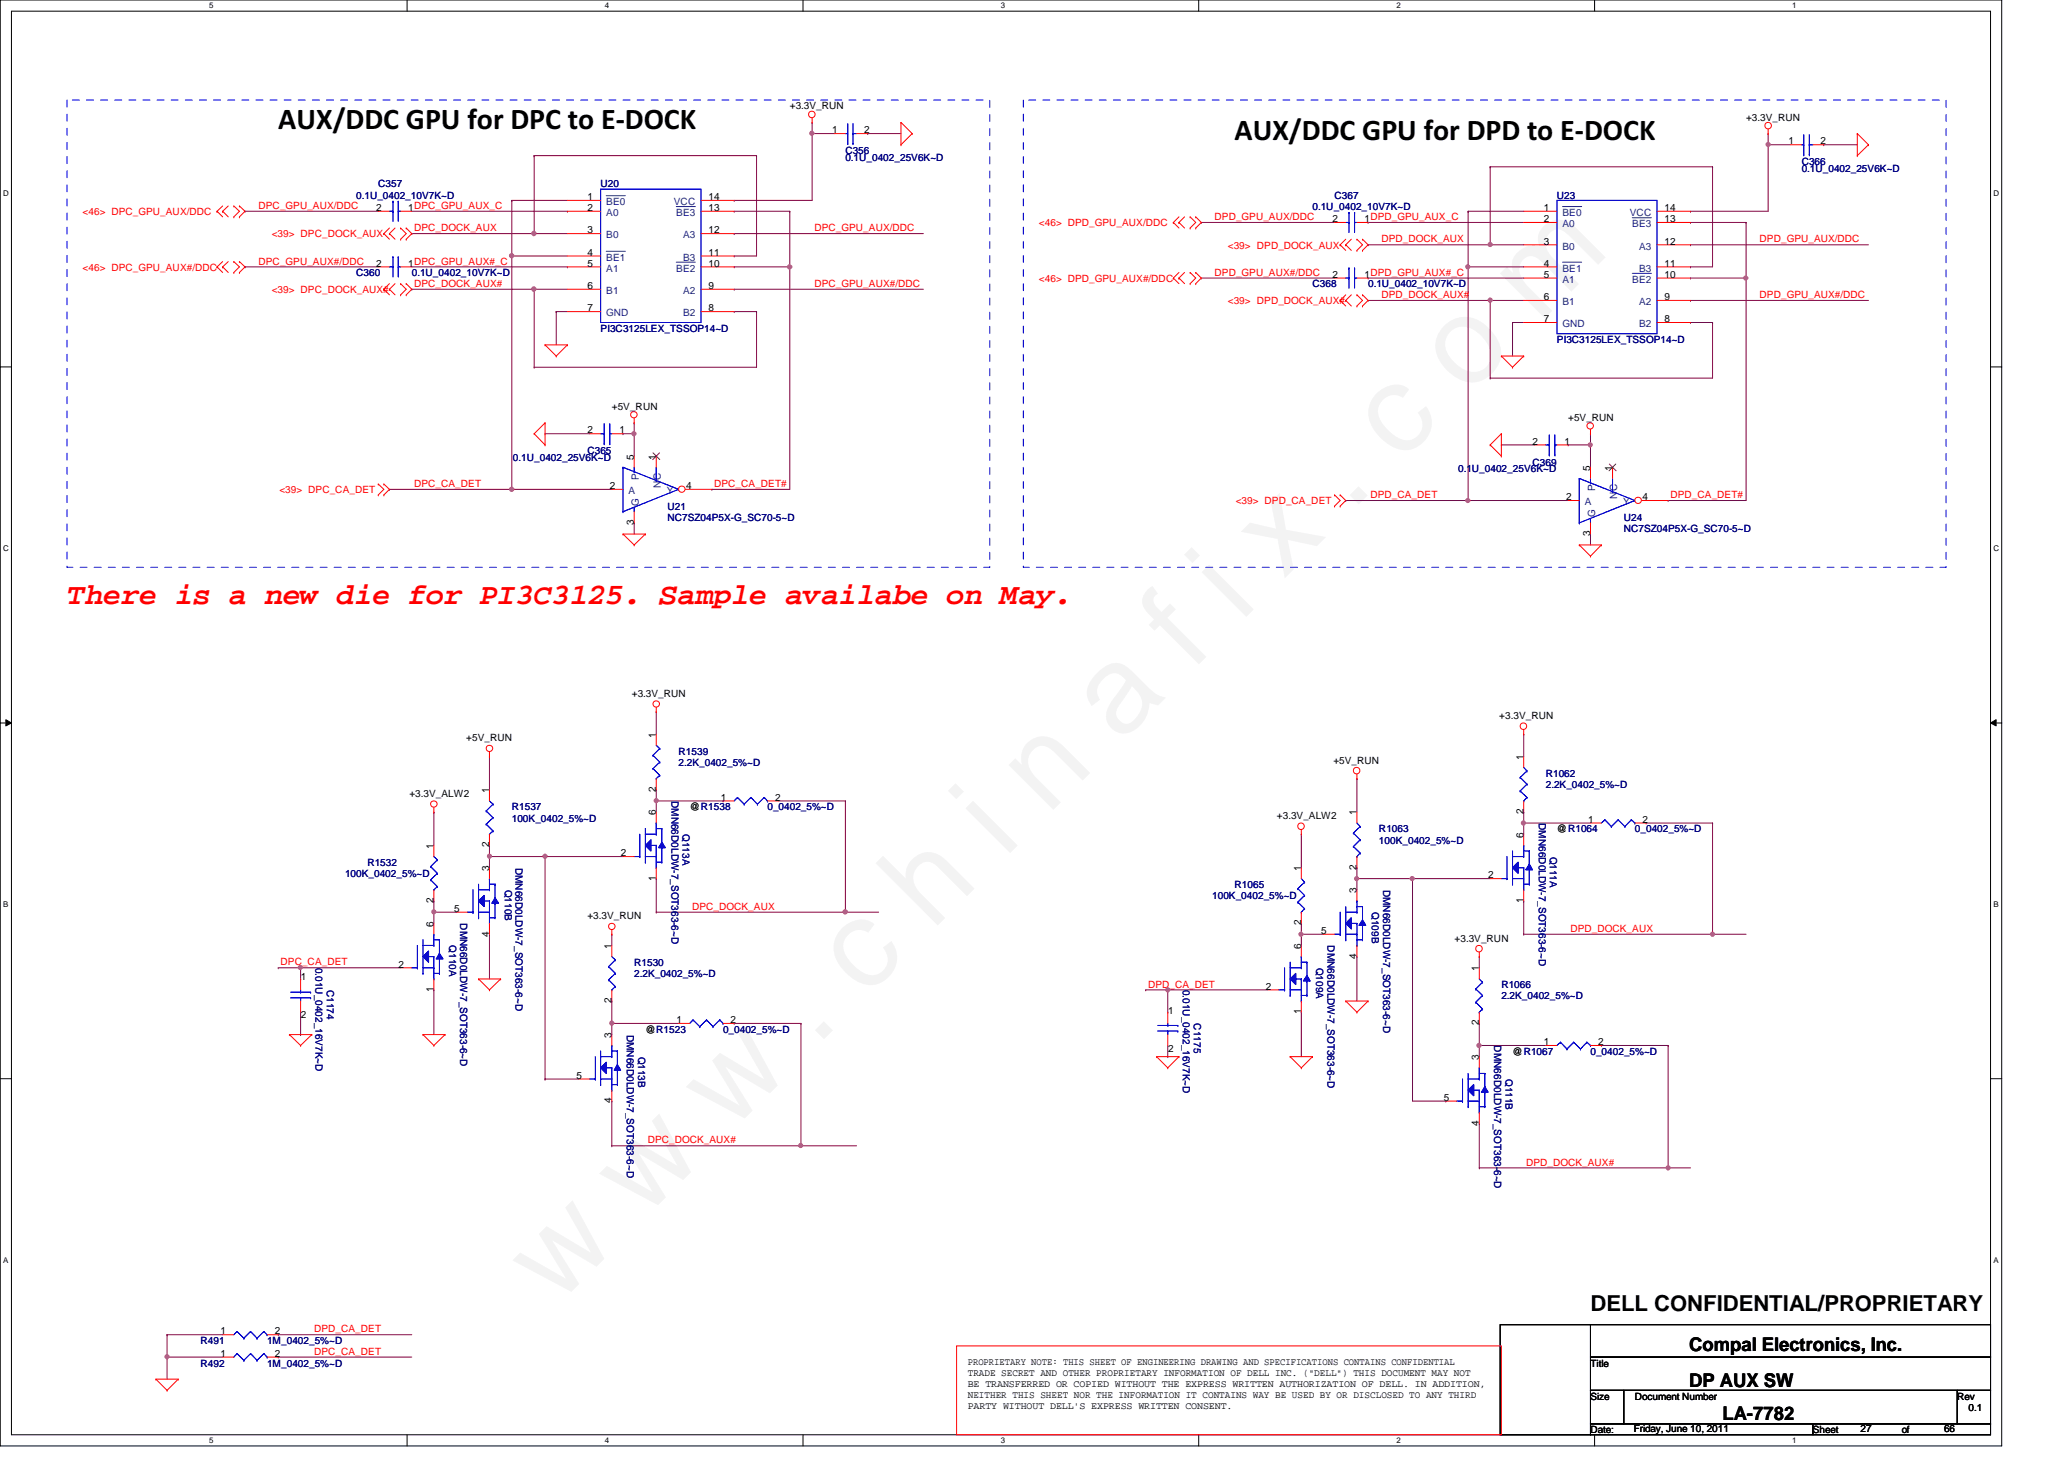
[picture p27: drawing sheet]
<svg xmlns="http://www.w3.org/2000/svg" width="297mm" height="210mm" viewBox="0 0 297 210" stroke-linecap="round" stroke-linejoin="round" font-family="sans-serif">
<defs><g id="words">
<text font-size="17.6" fill="#f0f" x="80.1" y="188" transform="rotate(-45 80.1 188)">w w w . c h i n a f i x . c o m</text>
<g font-size="4.3">
<text x="40" y="18.5">AUX/DDC GPU for DPC to E-DOCK</text>
<text x="177.7" y="20.1">AUX/DDC GPU for DPD to E-DOCK</text>
</g>
<text font-size="4.3" fill="#f00" x="9.6" y="86.9">There is a new die for PI3C3125. Sample availabe on May.</text>
<text font-size="3.2" x="228.9" y="188.6">DELL CONFIDENTIAL/PROPRIETARY</text>
<g font-size="2.7">
<text x="243.1" y="194.4">Compal Electronics, Inc.</text>
<text x="243.1" y="199.5">DP AUX SW</text>
<text x="247.9" y="204.3">LA-7782</text>
</g>
<g font-size="1.4">
<text x="113.7" y="15.7">+3.3V_RUN</text>
<text x="251.3" y="17.4">+3.3V_RUN</text>
<text x="119.8" y="19.2">1</text>
<text x="124.4" y="19.2">2</text>
<text x="257.4" y="20.8">1</text>
<text x="262" y="20.8">2</text>
<text x="84.5" y="28.8">1</text>
<text x="102" y="28.8">14</text>
<text x="54.1" y="30.4">2</text>
<text x="58.8" y="30.4">1DPC_GPU_AUX_C</text>
<text x="84.5" y="30.4">2</text>
<text x="84.5" y="33.6">3</text>
<text x="102" y="30.4">13</text>
<text x="102" y="33.6">12</text>
<text x="191.8" y="32">2</text>
<text x="196.4" y="32">1DPD_GPU_AUX_C</text>
<text x="222.2" y="30.4">1</text>
<text x="222.2" y="32">2</text>
<text x="222.2" y="35.2">3</text>
<text x="239.6" y="32">13</text>
<text x="239.6" y="35.2">12</text>
<text x="239.6" y="30.4">14</text>
<text x="54.1" y="38.4">2</text>
<text x="58.8" y="38.4">1DPC_GPU_AUX#_C</text>
<text x="84.5" y="36.8">4</text>
<text x="84.5" y="41.6">6</text>
<text x="84.5" y="38.4">5</text>
<text x="102" y="38.4">10</text>
<text x="102" y="36.8">11</text>
<text x="102" y="41.6">9</text>
<text x="191.8" y="40">2</text>
<text x="196.4" y="40">1DPD_GPU_AUX#_C</text>
<text x="222.2" y="38.4">4</text>
<text x="222.2" y="40">5</text>
<text x="239.6" y="40">10</text>
<text x="239.6" y="38.4">11</text>
<text x="84.5" y="44.8">7</text>
<text x="102" y="44.8">8</text>
<text x="222.2" y="43.2">6</text>
<text x="222.2" y="46.4">7</text>
<text x="239.6" y="43.2">9</text>
<text x="239.6" y="46.4">8</text>
<text x="88.1" y="59">+5V_RUN</text>
<text x="84.5" y="62.4">2</text>
<text x="89.2" y="62.4">1</text>
<text x="220.6" y="64">2</text>
<text x="225.2" y="64">1</text>
<text x="225.7" y="60.6">+5V_RUN</text>
<text x="87.8" y="70.4">2</text>
<text x="91.2" y="66.1" transform="rotate(-90 91.2 66.1)">5</text>
<text x="94.4" y="66.1" transform="rotate(-90 94.4 66.1)">1</text>
<text x="98.8" y="70.4">4</text>
<text x="225.4" y="72">2</text>
<text x="228.9" y="67.7" transform="rotate(-90 228.9 67.7)">5</text>
<text x="232" y="67.7" transform="rotate(-90 232 67.7)">1</text>
<text x="236.4" y="72">4</text>
<text x="91.2" y="75.5" transform="rotate(-90 91.2 75.5)">3</text>
<text x="228.9" y="77.1" transform="rotate(-90 228.9 77.1)">3</text>
<text x="90.9" y="100.2">+3.3V_RUN</text>
<text x="67.1" y="106.6">+5V_RUN</text>
<text x="94.4" y="106.1" transform="rotate(-90 94.4 106.1)">1</text>
<text x="215.8" y="103.5">+3.3V_RUN</text>
<text x="94.4" y="113.9" transform="rotate(-90 94.4 113.9)">2</text>
<text x="191.9" y="109.9">+5V_RUN</text>
<text x="219.2" y="109.3" transform="rotate(-90 219.2 109.3)">1</text>
<text x="58.9" y="114.6">+3.3V_ALW2</text>
<text x="70.4" y="114.1" transform="rotate(-90 70.4 114.1)">1</text>
<text x="94.4" y="117.3" transform="rotate(-90 94.4 117.3)">6</text>
<text x="99.3" y="116.6">@R1538</text>
<text x="103.8" y="115.2">1</text>
<text x="111.5" y="115.2">2</text>
<text x="183.8" y="117.9">+3.3V_ALW2</text>
<text x="195.2" y="117.3" transform="rotate(-90 195.2 117.3)">1</text>
<text x="219.2" y="117.1" transform="rotate(-90 219.2 117.1)">2</text>
<text x="224.1" y="119.8">@R1064</text>
<text x="228.6" y="118.4">1</text>
<text x="236.4" y="118.4">2</text>
<text x="62.4" y="122.1" transform="rotate(-90 62.4 122.1)">1</text>
<text x="70.4" y="125.3" transform="rotate(-90 70.4 125.3)">3</text>
<text x="70.4" y="121.9" transform="rotate(-90 70.4 121.9)">2</text>
<text x="89.4" y="123.2">2</text>
<text x="187.2" y="125.3" transform="rotate(-90 187.2 125.3)">1</text>
<text x="195.2" y="125.1" transform="rotate(-90 195.2 125.1)">2</text>
<text x="219.2" y="120.5" transform="rotate(-90 219.2 120.5)">6</text>
<text x="62.4" y="129.9" transform="rotate(-90 62.4 129.9)">2</text>
<text x="65.4" y="131.2">5</text>
<text x="94.4" y="126.7" transform="rotate(-90 94.4 126.7)">1</text>
<text x="195.2" y="128.5" transform="rotate(-90 195.2 128.5)">3</text>
<text x="214.2" y="126.4">2</text>
<text x="219.2" y="129.9" transform="rotate(-90 219.2 129.9)">1</text>
<text x="62.4" y="133.3" transform="rotate(-90 62.4 133.3)">6</text>
<text x="70.4" y="134.7" transform="rotate(-90 70.4 134.7)">4</text>
<text x="84.5" y="132.2">+3.3V_RUN</text>
<text x="88" y="136.5" transform="rotate(-90 88 136.5)">1</text>
<text x="187.2" y="136.5" transform="rotate(-90 187.2 136.5)">6</text>
<text x="187.2" y="133.1" transform="rotate(-90 187.2 133.1)">2</text>
<text x="190.2" y="134.4">5</text>
<text x="195.2" y="137.9" transform="rotate(-90 195.2 137.9)">4</text>
<text x="209.3" y="135.5">+3.3V_RUN</text>
<text x="43.3" y="141">1</text>
<text x="57.4" y="139.2">2</text>
<text x="62.4" y="142.7" transform="rotate(-90 62.4 142.7)">1</text>
<text x="182.2" y="142.4">2</text>
<text x="212.8" y="139.7" transform="rotate(-90 212.8 139.7)">1</text>
<text x="43.3" y="146.5">2</text>
<text x="88" y="149.3" transform="rotate(-90 88 149.3)">3</text>
<text x="88" y="144.3" transform="rotate(-90 88 144.3)">2</text>
<text x="92.9" y="148.6">@R1523</text>
<text x="97.4" y="147.2">1</text>
<text x="105.2" y="147.2">2</text>
<text x="168.1" y="145.8">1</text>
<text x="187.2" y="145.9" transform="rotate(-90 187.2 145.9)">1</text>
<text x="212.8" y="147.5" transform="rotate(-90 212.8 147.5)">2</text>
<text x="83" y="155.2">5</text>
<text x="168.1" y="151.3">2</text>
<text x="212.8" y="152.5" transform="rotate(-90 212.8 152.5)">3</text>
<text x="217.7" y="151.8">@R1067</text>
<text x="222.2" y="150.4">1</text>
<text x="230" y="150.4">2</text>
<text x="88" y="158.8" transform="rotate(-90 88 158.8)">4</text>
<text x="207.8" y="158.4">5</text>
<text x="212.8" y="161.9" transform="rotate(-90 212.8 161.9)">4</text>
<text x="31.7" y="192">1</text>
<text x="39.5" y="192">2</text>
<text x="31.7" y="195.2">1</text>
<text x="39.5" y="195.2">2</text>
<text x="139.3" y="196.4">PROPRIETARY NOTE: THIS SHEET OF ENGINEERING DRAWING AND SPECIFICATIONS CONTAINS CONFIDENTIAL</text>
<text x="139.3" y="198">TRADE SECRET AND OTHER PROPRIETARY INFORMATION OF DELL INC. (&quot;DELL&quot;) THIS DOCUMENT MAY NOT</text>
<text x="228.9" y="196.6">Title</text>
<text x="139.3" y="201.1">NEITHER THIS SHEET NOR THE INFORMATION IT CONTAINS WAY BE USED BY OR DISCLOSED TO ANY THIRD</text>
<text x="139.3" y="199.6">BE TRANSFERRED OR COPIED WITHOUT THE EXPRESS WRITTEN AUTHORIZATION OF DELL. IN ADDITION,</text>
<text x="139.3" y="202.7">PARTY WITHOUT DELL'S EXPRESS WRITTEN CONSENT.</text>
<text x="228.9" y="201.4">Size</text>
<text x="235.3" y="201.4">Document Number</text>
<text x="281.7" y="201.4">Rev</text>
<text x="283.3" y="203">0.1</text>
<text x="228.9" y="206.2">Date:</text>
<text x="235.1" y="206">Friday, June 10, 2011</text>
<text x="260.9" y="206.2">Sheet</text>
<text x="267.8" y="206">27</text>
<text x="273.7" y="206.2">of</text>
<text x="279.8" y="206">66</text>
</g>
<g font-size="1.4" fill="#000080">
<text x="121.7" y="22.2">C356</text>
<text x="121.7" y="23.1">0.1U_0402_25V6K~D</text>
<text x="259.3" y="23.7">C366</text>
<text x="51.3" y="28.6">0.1U_0402_10V7K~D</text>
<text x="54.4" y="27">C357</text>
<text x="86.4" y="27">U20</text>
<text x="192.1" y="28.6">C367</text>
<text x="224.1" y="28.6">U23</text>
<text x="259.3" y="24.7">0.1U_0402_25V6K~D</text>
<text x="188.9" y="30.2">0.1U_0402_10V7K~D</text>
<text x="51.3" y="39.8">C360</text>
<text x="59.3" y="39.8">0.1U_0402_10V7K~D</text>
<text x="188.9" y="41.4">C368</text>
<text x="196.9" y="41.4">0.1U_0402_10V7K~D</text>
<text x="86.4" y="47.8">PI3C3125LEX_TSSOP14~D</text>
<text x="224.1" y="49.4">PI3C3125LEX_TSSOP14~D</text>
<text x="84.5" y="65.4">C365</text>
<text x="73.8" y="66.3">0.1U_0402_25V6K~D</text>
<text x="209.8" y="67.9">0.1U_0402_25V6K~D</text>
<text x="220.6" y="67">C369</text>
<text x="96.1" y="73.4">U21</text>
<text x="96.1" y="75">NC7SZ04P5X-G_SC70-5~D</text>
<text x="233.7" y="75">U24</text>
<text x="233.7" y="76.6">NC7SZ04P5X-G_SC70-5~D</text>
<text x="97.7" y="108.6">R1539</text>
<text x="97.7" y="110.2">2.2K_0402_5%~D</text>
<text x="222.5" y="111.8">R1062</text>
<text x="222.5" y="113.4">2.2K_0402_5%~D</text>
<text x="73.7" y="116.6">R1537</text>
<text x="73.7" y="118.2">100K_0402_5%~D</text>
<text x="96.6" y="115.2" transform="rotate(90 96.6 115.2)">DMN66D0LDW-7_SOT363-6~D</text>
<text x="110.4" y="116.6">0_0402_5%~D</text>
<text x="198.5" y="119.8">R1063</text>
<text x="221.4" y="118.4" transform="rotate(90 221.4 118.4)">DMN66D0LDW-7_SOT363-6~D</text>
<text x="235.3" y="119.8">0_0402_5%~D</text>
<text x="52.9" y="124.6">R1532</text>
<text x="74.2" y="124.8" transform="rotate(90 74.2 124.8)">DMN66D0LDW-7_SOT363-6~D</text>
<text x="98.2" y="120" transform="rotate(90 98.2 120)">Q113A</text>
<text x="198.5" y="121.4">100K_0402_5%~D</text>
<text x="223.1" y="123.2" transform="rotate(90 223.1 123.2)">Q111A</text>
<text x="49.7" y="126.2">100K_0402_5%~D</text>
<text x="72.6" y="128" transform="rotate(90 72.6 128)">Q110B</text>
<text x="174.5" y="129.4">100K_0402_5%~D</text>
<text x="177.7" y="127.8">R1065</text>
<text x="197.4" y="131.2" transform="rotate(90 197.4 131.2)">Q109B</text>
<text x="199" y="128" transform="rotate(90 199 128)">DMN66D0LDW-7_SOT363-6~D</text>
<text x="64.6" y="136" transform="rotate(90 64.6 136)">Q110A</text>
<text x="66.2" y="132.8" transform="rotate(90 66.2 132.8)">DMN66D0LDW-7_SOT363-6~D</text>
<text x="191" y="136" transform="rotate(90 191 136)">DMN66D0LDW-7_SOT363-6~D</text>
<text x="45.4" y="139.2" transform="rotate(90 45.4 139.2)">0.01U_0402_16V7K~D</text>
<text x="47" y="142.4" transform="rotate(90 47 142.4)">C1174</text>
<text x="91.3" y="139">R1530</text>
<text x="91.3" y="140.6">2.2K_0402_5%~D</text>
<text x="170.2" y="142.4" transform="rotate(90 170.2 142.4)">0.01U_0402_16V7K~D</text>
<text x="189.4" y="139.2" transform="rotate(90 189.4 139.2)">Q109A</text>
<text x="216.1" y="142.2">R1066</text>
<text x="216.1" y="143.8">2.2K_0402_5%~D</text>
<text x="90.2" y="148.8" transform="rotate(90 90.2 148.8)">DMN66D0LDW-7_SOT363-6~D</text>
<text x="104.1" y="148.6">0_0402_5%~D</text>
<text x="171.8" y="147.2" transform="rotate(90 171.8 147.2)">C1175</text>
<text x="91.8" y="152" transform="rotate(90 91.8 152)">Q113B</text>
<text x="215.1" y="150.4" transform="rotate(90 215.1 150.4)">DMN66D0LDW-7_SOT363-6~D</text>
<text x="216.7" y="155.2" transform="rotate(90 216.7 155.2)">Q111B</text>
<text x="228.9" y="151.8">0_0402_5%~D</text>
<text x="28.9" y="196.6">R492</text>
<text x="28.9" y="193.4">R491</text>
<text x="38.4" y="196.6">1M_0402_5%~D</text>
<text x="38.4" y="193.4">1M_0402_5%~D</text>
</g>
<g font-size="1.4" fill="#004080">
<text x="87.2" y="29.5">BE0</text>
<text x="97" y="29.5">VCC</text>
<text x="87.2" y="31.1">A0</text>
<text x="87.2" y="34.3">B0</text>
<text x="97.3" y="31.1">BE3</text>
<text x="98.3" y="34.3">A3</text>
<text x="224.9" y="32.7">A0</text>
<text x="224.9" y="35.9">B0</text>
<text x="224.9" y="31.1">BE0</text>
<text x="234.6" y="31.1">VCC</text>
<text x="234.9" y="32.7">BE3</text>
<text x="235.9" y="35.9">A3</text>
<text x="87.2" y="37.5">BE1</text>
<text x="87.2" y="39.1">A1</text>
<text x="97.3" y="39.1">BE2</text>
<text x="98.3" y="37.5">B3</text>
<text x="224.9" y="39.1">BE1</text>
<text x="224.9" y="40.7">A1</text>
<text x="234.9" y="40.7">BE2</text>
<text x="235.9" y="39.1">B3</text>
<text x="87.2" y="42.3">B1</text>
<text x="87.2" y="45.5">GND</text>
<text x="98.3" y="42.3">A2</text>
<text x="98.3" y="45.5">B2</text>
<text x="224.9" y="43.9">B1</text>
<text x="224.9" y="47.1">GND</text>
<text x="235.9" y="43.9">A2</text>
<text x="235.9" y="47.1">B2</text>
<text x="90.5" y="71.1">A</text>
<text x="91.9" y="69" transform="rotate(-90 91.9 69)">P</text>
<text x="95.1" y="70.1" transform="rotate(-90 95.1 70.1)">NC</text>
<text x="96" y="71.1">Y</text>
<text x="229.6" y="70.6" transform="rotate(-90 229.6 70.6)">P</text>
<text x="232.7" y="71.8" transform="rotate(-90 232.7 71.8)">NC</text>
<text x="91.9" y="72.8" transform="rotate(-90 91.9 72.8)">G</text>
<text x="228.1" y="72.7">A</text>
<text x="229.6" y="74.4" transform="rotate(-90 229.6 74.4)">G</text>
<text x="233.6" y="72.7">Y</text>
</g>
<g font-size="1.4" fill="#f00">
<text x="11.9" y="31">&lt;46&gt; DPC_GPU_AUX/DDC</text>
<text x="37.2" y="30.1">DPC_GPU_AUX/DDC</text>
<text x="39.1" y="34.2">&lt;39&gt; DPC_DOCK_AUX</text>
<text x="59.6" y="33.3">DPC_DOCK_AUX</text>
<text x="117.2" y="33.3">DPC_GPU_AUX/DDC</text>
<text x="149.5" y="32.6">&lt;46&gt; DPD_GPU_AUX/DDC</text>
<text x="174.8" y="31.7">DPD_GPU_AUX/DDC</text>
<text x="176.7" y="35.8">&lt;39&gt; DPD_DOCK_AUX</text>
<text x="198.8" y="34.9">DPD_DOCK_AUX</text>
<text x="253.2" y="34.9">DPD_GPU_AUX/DDC</text>
<text x="11.9" y="39">&lt;46&gt; DPC_GPU_AUX#/DDC</text>
<text x="37.2" y="38.1">DPC_GPU_AUX#/DDC</text>
<text x="59.6" y="41.3">DPC_DOCK_AUX#</text>
<text x="117.2" y="41.3">DPC_GPU_AUX#/DDC</text>
<text x="149.5" y="40.6">&lt;46&gt; DPD_GPU_AUX#/DDC</text>
<text x="174.8" y="39.7">DPD_GPU_AUX#/DDC</text>
<text x="39.1" y="42.2">&lt;39&gt; DPC_DOCK_AUX#</text>
<text x="176.7" y="43.8">&lt;39&gt; DPD_DOCK_AUX#</text>
<text x="198.8" y="42.9">DPD_DOCK_AUX#</text>
<text x="253.2" y="42.9">DPD_GPU_AUX#/DDC</text>
<text x="40.2" y="71">&lt;39&gt; DPC_CA_DET</text>
<text x="59.6" y="70.1">DPC_CA_DET</text>
<text x="102.8" y="70.1">DPC_CA_DET#</text>
<text x="197.2" y="71.7">DPD_CA_DET</text>
<text x="240.4" y="71.7">DPD_CA_DET#</text>
<text x="177.8" y="72.6">&lt;39&gt; DPD_CA_DET</text>
<text x="99.6" y="130.9">DPC_DOCK_AUX</text>
<text x="226" y="134.1">DPD_DOCK_AUX</text>
<text x="40.4" y="138.9">DPC_CA_DET</text>
<text x="165.2" y="142.1">DPD_CA_DET</text>
<text x="93.2" y="164.5">DPC_DOCK_AUX#</text>
<text x="219.6" y="167.7">DPD_DOCK_AUX#</text>
<text x="45.2" y="191.7">DPD_CA_DET</text>
<text x="45.2" y="194.9">DPC_CA_DET</text>
</g>
<g font-size="1.1">
<text x="30.1" y="1.1">5</text>
<text x="87" y="1.1">4</text>
<text x="144" y="1.1">3</text>
<text x="201" y="1.1">2</text>
<text x="257.9" y="1.1">1</text>
<text x=".5" y="28.2">D</text>
<text x="286.9" y="28.2">D</text>
<text x=".5" y="79.3">C</text>
<text x="286.9" y="79.3">C</text>
<text x=".5" y="130.6">B</text>
<text x="286.9" y="130.6">B</text>
<text x=".5" y="181.7">A</text>
<text x="286.9" y="181.7">A</text>
<text x="30.1" y="207.6">5</text>
<text x="87" y="207.6">4</text>
<text x="144" y="207.6">3</text>
<text x="201" y="207.6">2</text>
<text x="257.9" y="207.6">1</text>
</g>
</g></defs>
<path d="M0 0h288.1v208h-288.1zM1.6 1.6h284.9v204.8h-284.9z" fill="none" stroke="#000" stroke-width=".14"/>
<g fill="#fff">
<path d="M30.1 .2h.6v1.2h-.6z"/>
<path d="M30.1 206.6h.6v1.2h-.6z"/>
</g>
<path d="M58.6 0v1.6M58.6 206.4v1.6" fill="none" stroke="#000" stroke-width=".14"/>
<g fill="#fff">
<path d="M87 .2h.6v1.2h-.6z"/>
<path d="M87 206.6h.6v1.2h-.6z"/>
</g>
<path d="M115.6 0v1.6M115.6 206.4v1.6" fill="none" stroke="#000" stroke-width=".14"/>
<g fill="#fff">
<path d="M144 .2h.6v1.2h-.6z"/>
<path d="M144 206.6h.6v1.2h-.6z"/>
</g>
<path d="M172.5 0v1.6M172.5 206.4v1.6" fill="none" stroke="#000" stroke-width=".14"/>
<g fill="#fff">
<path d="M201 .2h.5v1.2h-.5z"/>
<path d="M201 206.6h.5v1.2h-.5z"/>
</g>
<path d="M229.5 0v1.6M229.5 206.4v1.6" fill="none" stroke="#000" stroke-width=".14"/>
<g fill="#fff">
<path d="M257.9 .2h.6v1.2h-.6z"/>
<path d="M257.9 206.6h.6v1.2h-.6z"/>
<path d="M.5 27.2h.7v1.2h-.7z"/>
<path d="M286.9 27.2h.8v1.2h-.8z"/>
<path d="M.5 78.4h.7v1.1h-.7z"/>
<path d="M286.9 78.4h.8v1.1h-.8z"/>
</g>
<path d="M0 52.8h1.6M286.5 52.8h1.6" fill="none" stroke="#000" stroke-width=".14"/>
<g fill="#fff">
<path d="M.5 129.6h.7v1.2h-.7z"/>
<path d="M286.9 129.6h.7v1.2h-.7z"/>
</g>
<path d="M0 104h1.6M.8 103.5l.8 .5-.8 .4zM286.5 104l.8-.5v.9zM286.5 104h1.6" fill="none" stroke="#000" stroke-width=".14"/>
<path d="M.8 103.5l.8 .5-.8 .4zM286.5 104l.8-.5v.9z" fill="#000"/>
<g fill="#fff">
<path d="M.5 180.8h.7v1.1h-.7z"/>
<path d="M286.9 180.8h.7v1.1h-.7z"/>
</g>
<path d="M0 155.2h1.6M286.5 155.2h1.6" fill="none" stroke="#000" stroke-width=".14"/>
<g fill="none" stroke="#800040" stroke-width=".14">
<path d="M116.9 19.2h.1M116.9 17.6h.1M116.9 17.6v11.2M116.9 19.2h3.2M35.3 30.4h.1M35.3 38.4h.1M35.3 30.4h19.1M35.3 38.4h19.1M59.3 33.6h.1M59.3 30.4h22.4M59.3 38.4h22.4M73.7 36.8v33.6h-17.7"/>
<path d="M76.9 22.4h.1M76.9 22.4v11.2h-17.6M108.9 22.4h.1M108.9 22.4v14.4M113.7 38.4v32M59.3 41.6h.1M59.3 41.6h17.6M76.9 52.8h32M56 70.4h.1"/>
</g>
<circle cx="116.8" cy="19.2" r=".3" fill="#f0f"/>
<circle cx="116.8" cy="19.2" r=".3" fill="none" stroke="#f0f" stroke-width=".14"/>
<path d="M124.9 19.2h.1M124.9 19.2h4.8M76.9 22.4h.1M76.9 22.4h32M24 195.2h.1M24 195.2h8" fill="none" stroke="#800040" stroke-width=".14"/>
<circle cx="24" cy="195.2" r=".3" fill="#f0f"/>
<circle cx="24" cy="195.2" r=".3" fill="none" stroke="#f0f" stroke-width=".14"/>
<g fill="none" stroke="#800040" stroke-width=".14">
<path d="M211.3 38.4v33.6M243.3 38.4h.1M243.3 38.4h3.2M251.3 32h.1M251.3 32v40M246.5 46.4h.1M246.5 46.4v8M251.3 40h.1M24 192h.1M24 195.2h.1M24 192h8M24 192v6.4"/>
<path d="M40 192h.1M40 195.2h.1M40 192h19.3M40 195.2h19.3"/>
</g>
<circle cx="251.2" cy="40" r=".3" fill="#f0f"/>
<circle cx="251.2" cy="40" r=".3" fill="none" stroke="#f0f" stroke-width=".14"/>
<g fill="none" stroke="#800040" stroke-width=".14">
<path d="M254.5 19.2h.1M254.5 19.2v11.2h-11.2M214.5 24h.1M214.5 24v11.2M243.3 35.2h.1M243.3 32h.1M243.3 30.4h.1M243.3 35.2h25.6M243.3 32h8M246.5 24h.1M246.5 24v14.4M254.5 20.8h.1"/>
<path d="M254.5 20.8h3.2M214.5 54.4h32M243.3 40h.1M243.3 46.4h.1M243.3 43.2h.1M243.3 40h8M243.3 46.4h3.2M243.3 43.2h25.6M240.1 72h.1M240.1 72h11.2"/>
</g>
<circle cx="254.5" cy="20.8" r=".3" fill="#f0f"/>
<circle cx="254.5" cy="20.8" r=".3" fill="none" stroke="#f0f" stroke-width=".14"/>
<path d="M214.5 24h.1M214.5 24h32M262.5 20.8h.1M262.5 20.8h4.8M236.9 118.4h9.6M246.5 118.4h.1M246.5 118.4v16h-27.2M240.1 150.4h.1M240.1 150.4v17.6M212.9 168h30.4M240.1 168h.1" fill="none" stroke="#800040" stroke-width=".14"/>
<circle cx="240.1" cy="168" r=".3" fill="#f0f"/>
<circle cx="240.1" cy="168" r=".3" fill="none" stroke="#f0f" stroke-width=".14"/>
<path d="M246.5 134.4h.1M246.5 134.4h4.8M230.5 150.4h9.6" fill="none" stroke="#800040" stroke-width=".14"/>
<circle cx="246.5" cy="134.4" r=".3" fill="#f0f"/>
<circle cx="246.5" cy="134.4" r=".3" fill="none" stroke="#f0f" stroke-width=".14"/>
<path d="M43.3 139.2h.1M43.3 139.2h14.4M62.4 129.6h.1M62.4 131.2h.1M62.4 129.6v1.6M62.4 131.2h3.3M78.4 123.2v32" fill="none" stroke="#800040" stroke-width=".14"/>
<circle cx="43.2" cy="139.2" r=".3" fill="#f0f"/>
<circle cx="43.2" cy="139.2" r=".3" fill="none" stroke="#f0f" stroke-width=".14"/>
<path d="M62.4 131.2h.1M62.4 131.2v1.6" fill="none" stroke="#800040" stroke-width=".14"/>
<circle cx="62.4" cy="131.2" r=".3" fill="#f0f"/>
<circle cx="62.4" cy="131.2" r=".3" fill="none" stroke="#f0f" stroke-width=".14"/>
<path d="M62.4 116.8h.1M62.4 116.8v4.8M40 139.2h.1M40 139.2h3.3v1.6M203.3 126.4v32M43.3 148.8h.1M43.3 140.8h.1M43.3 145.6v3.2M62.4 142.4h.1M62.4 142.4v6.4" fill="none" stroke="#800040" stroke-width=".14"/>
<g fill="none" stroke="#f00" stroke-width=".14">
<path d="M116.9 17.6h.1M116.9 17v.6M120.1 19.2h1.6M123.3 19.2h1.6M129.7 17.6h.1M129.7 17.6v3.2M129.7 17.6l1.6 1.6M131.3 19.2h.1M131.3 19.2l-1.6 1.6M254.5 19.2h.1M254.5 18.6v.6M267.3 19.2h.1"/>
<path d="M267.3 19.2v3.2M267.3 19.2l1.6 1.6M31.2 30.4h.1M31.2 38.4h.1M31.2 30.4l.8 .8M31.2 38.4l.8 .8M32 30.4h.1M32 38.4h.1M32 30.4l.8 .8M32 29.6l-.8 .8M32 38.4l.8 .8M32 37.6l-.8 .8"/>
<path d="M32.8 29.6l-.8 .8M32.8 37.6l-.8 .8M33.7 31.2h.1M33.7 29.6h.1M33.7 39.2h.1M33.7 37.6h.1M33.7 29.6l.8 .8-.8 .8M33.7 37.6l.8 .8-.8 .8M34.5 29.6h.1M34.5 31.2h.1M34.5 37.6h.1M34.5 39.2h.1"/>
<path d="M34.5 29.6l.8 .8-.8 .8M34.5 37.6l.8 .8-.8 .8M54.4 38.4h1.6M54.4 30.4h1.6M55.2 33.6h.1M55.2 33.6l.8 .8M56 33.6h.1M56 33.6l.9 .8M56 32.8l-.8 .8M56.9 32.8l-.9 .8M57.7 34.4h.1M57.7 32.8h.1"/>
<path d="M57.7 32.8l.8 .8-.8 .8M57.7 38.4h1.6M57.7 30.4h1.6M58.5 32.8h.1M58.5 34.4h.1M58.5 32.8l.8 .8-.8 .8M129.7 20.8h.1M238.5 38.4h4.8M238.5 35.2h4.8M238.5 30.4h4.8M238.5 32h4.8M257.7 20.8h1.6"/>
<path d="M260.9 20.8h1.6M267.3 22.4h.1M268.9 20.8h.1M268.9 20.8l-1.6 1.6M55.2 41.6h.1M55.2 41.6l.8 .8M56 41.6h.1M56 41.6l.9 .8M56 40.8l-.8 .8M56.9 40.8l-.9 .8M57.7 42.4h.1M57.7 40.8h.1"/>
<path d="M57.7 40.8l.8 .8-.8 .8M58.5 40.8h.1M58.5 42.4h.1M58.5 40.8l.8 .8-.8 .8M238.5 43.2h4.8M238.5 46.4h4.8M238.5 40h4.8M54.4 71.2h.1M54.4 69.6h.1M54.4 69.6l.8 .8-.8 .8M55.2 69.6h.1M55.2 71.2h.1"/>
<path d="M55.2 69.6l.8 .8-.8 .8M236.3 72h3.8M62.4 116.8h.1M62.4 116.2v.6M65.7 131.2h1.6M41.7 148.8h.1M41.7 148.8h3.2M41.7 148.8l1.6 1.6M43.3 150.4h.1M43.3 140.8v1.6M43.3 144v1.6M44.9 148.8h.1"/>
<path d="M44.9 148.8l-1.6 1.6M60.9 148.8h.1M60.9 148.8h3.1M60.9 148.8l1.5 1.6M62.4 150.4h.1M64 148.8h.1M64 148.8l-1.6 1.6M22.4 198.4h.1M22.4 198.4h3.3M22.4 198.4l1.6 1.6M25.7 198.4h.1M25.7 198.4l-1.7 1.6"/>
<path d="M32 195.2h1.7M38.4 195.2h1.6M137.7 193.6h78.4v12.8h-78.4zM24 200h.1"/>
<circle cx="116.8" cy="16.5" r=".47"/>
<circle cx="254.5" cy="18.1" r=".47"/>
<circle cx="62.4" cy="115.7" r=".46"/>
</g>
<path d="M215.9 190.6h13v15.8h-13zM228.9 190.6h57.6v4.6h-57.6zM228.9 195.2h57.6v4.8h-57.6zM228.9 200h4.8v4.9h-4.8zM228.9 204.9h32v1.5h-32zM233.7 200h48v4.9h-48zM260.9 204.9h25.6v1.5h-25.6zM281.7 200h4.8v4.9h-4.8z" fill="none" stroke="#000" stroke-width=".14"/>
<path d="M9.6 14.4h132.8v67.2h-132.8zM147.3 14.4h132.8v67.2h-132.8z" fill="none" stroke="#00f" stroke-width=".14" stroke-dasharray="1 1 1 1 1 1 1 1"/>
<g fill="none" stroke="#00f" stroke-width=".14">
<path d="M121.7 19.2h.3M122 19.2h.1M122 17.8v2.9M122.8 19.2h.1M122.8 19.2h.5M122.8 17.8v2.9M259.6 19.4v2.9M260.4 19.4v2.9M56 38.4h.6M56 30.4h.6M56.6 37h.1M56.6 38.4h.1"/>
<path d="M56.6 29h.1M56.6 30.4h.1M56.6 29v2.8M56.6 37v2.8M57.3 38.4h.1M57.3 37h.1M57.3 30.4h.1M57.3 29h.1M57.3 38.4h.4M57.3 29v2.8M57.3 37v2.8M57.3 30.4h.4"/>
<path d="M122 20.7h.1M122.8 20.7h.1M224.1 28.8h14.4v19.2h-14.4zM259.3 20.8h.3M259.6 20.8h.1M259.6 22.3h.1M260.4 22.3h.1M260.4 20.8h.1M260.4 20.8h.5M59.3 139.2h.8M60.1 139.2h.1M60.1 136v3.2"/>
<path d="M60.9 139.2h1.5M60.9 135.2v4.8M60.9 136h1.5M62.4 139.2h.1M62.4 136h.1M67.3 131.2h.8M41.8 143.6h2.9M41.8 142.7h2.9M43.3 142.7h.1M43.3 143.6h.1M43.3 142.4v.3M43.3 143.6v.4"/>
<path d="M44.7 143.6h.1M44.7 142.7h.1M60.9 140h.1M34.1 194.7h.1M34.1 194.7l-.4 .5M34.1 194.7l1 1M35.1 195.7h.1M36.1 194.7h.1M36.1 194.7l-1 1M36.1 194.7l.9 1M37 195.7h.1M38 194.7h.1"/>
<path d="M38 194.7l-1 1M38 194.7l.4 .5M38.4 195.2h.1"/>
</g>
<path d="M234.9 31.3h2.8M234.9 39.3h2.8" fill="none" stroke="#004080" stroke-width=".14"/>
<path d="M61.7 136.8v1.6l-.8-.8z" fill="#00f"/>
<path d="M61.7 136.8v1.6l-.8-.8zM61.7 137.6h.7M62.4 137.6h.1M62.4 134.4h.1M62.4 134.4v1.6M62.4 137.6v3.2M62.4 135.2h.8M63.2 138h.1M63.2 135.2h.1M63.2 138v2M62.4 140.8h.1" fill="none" stroke="#00f" stroke-width=".14"/>
<path d="M63.2 137.2l.6 .8h-1z" fill="#00f"/>
<g fill="none" stroke="#00f" stroke-width=".14">
<path d="M59.3 139.2h.8M60.1 139.2h.1M60.1 136v3.2M60.9 139.2h1.5M60.9 135.2v4.8M60.9 136h1.5M62.4 139.2h.1M62.4 136h.1M63.2 137.2l.6 .8h-1zM63.2 137.2h.1M63.2 135.2v2M60.9 140h.1"/>
<path d="M62.4 140h.8M63.2 140h.1"/>
</g>
<path d="M61.7 136.8v1.6l-.8-.8z" fill="#00f"/>
<path d="M61.7 136.8v1.6l-.8-.8zM61.7 137.6h.7M62.4 137.6h.1M62.4 134.4h.1M62.4 134.4v1.6M62.4 137.6v3.2M62.4 135.2h.8M63.2 138h.1M63.2 135.2h.1M63.2 138v2M62.4 140.8h.1" fill="none" stroke="#00f" stroke-width=".14"/>
<path d="M63.2 137.2l.6 .8h-1z" fill="#00f"/>
<g fill="none" stroke="#00f" stroke-width=".14">
<path d="M62 124.7h.1M62 126.6h.1M62 124.7l.9 .9M62 126.6l.9 1M62.4 128h.1M62.4 123.2l.5 .5M62.9 123.7h.1M62.9 125.6h.1M62.9 127.6h.1M62.9 123.7l-.9 1M62.9 125.6l-.9 1M62.9 127.6l-.5 .4"/>
<path d="M63.2 137.2l.6 .8h-1zM63.2 137.2h.1M63.2 135.2v2M62.4 140h.8M63.2 140h.1M34.1 191.6h.1M34.1 191.6l-.4 .4M34.1 191.6l1 .9M35.1 192.5h.1M36.1 191.6h.1M36.1 191.6l-1 .9M36.1 191.6l.9 .9"/>
<path d="M37 192.5h.1M38 191.6h.1M38 191.6l-1 .9M38 191.6l.4 .4M38.4 192h.1"/>
</g>
<path d="M57.7 139.2h1.6M62.4 121.6v1.6M62.4 128v1.6M62.4 132.8v1.6M62.4 140.8v1.6M32 192h1.7M38.4 192h1.6" fill="none" stroke="#f00" stroke-width=".14"/>
<circle cx="116.8" cy="19.2" r=".3" fill="#f0f"/>
<circle cx="116.8" cy="19.2" r=".3" fill="none" stroke="#f0f" stroke-width=".14"/>
<circle cx="24" cy="195.2" r=".3" fill="#f0f"/>
<circle cx="24" cy="195.2" r=".3" fill="none" stroke="#f0f" stroke-width=".14"/>
<circle cx="251.2" cy="40" r=".3" fill="#f0f"/>
<circle cx="251.2" cy="40" r=".3" fill="none" stroke="#f0f" stroke-width=".14"/>
<circle cx="254.5" cy="20.8" r=".3" fill="#f0f"/>
<circle cx="254.5" cy="20.8" r=".3" fill="none" stroke="#f0f" stroke-width=".14"/>
<circle cx="240.1" cy="168" r=".3" fill="#f0f"/>
<circle cx="240.1" cy="168" r=".3" fill="none" stroke="#f0f" stroke-width=".14"/>
<circle cx="246.5" cy="134.4" r=".3" fill="#f0f"/>
<circle cx="246.5" cy="134.4" r=".3" fill="none" stroke="#f0f" stroke-width=".14"/>
<circle cx="43.2" cy="139.2" r=".3" fill="#f0f"/>
<circle cx="43.2" cy="139.2" r=".3" fill="none" stroke="#f0f" stroke-width=".14"/>
<circle cx="62.4" cy="131.2" r=".3" fill="#f0f"/>
<circle cx="62.4" cy="131.2" r=".3" fill="none" stroke="#f0f" stroke-width=".14"/>
<use href="#words"/>
</svg>
